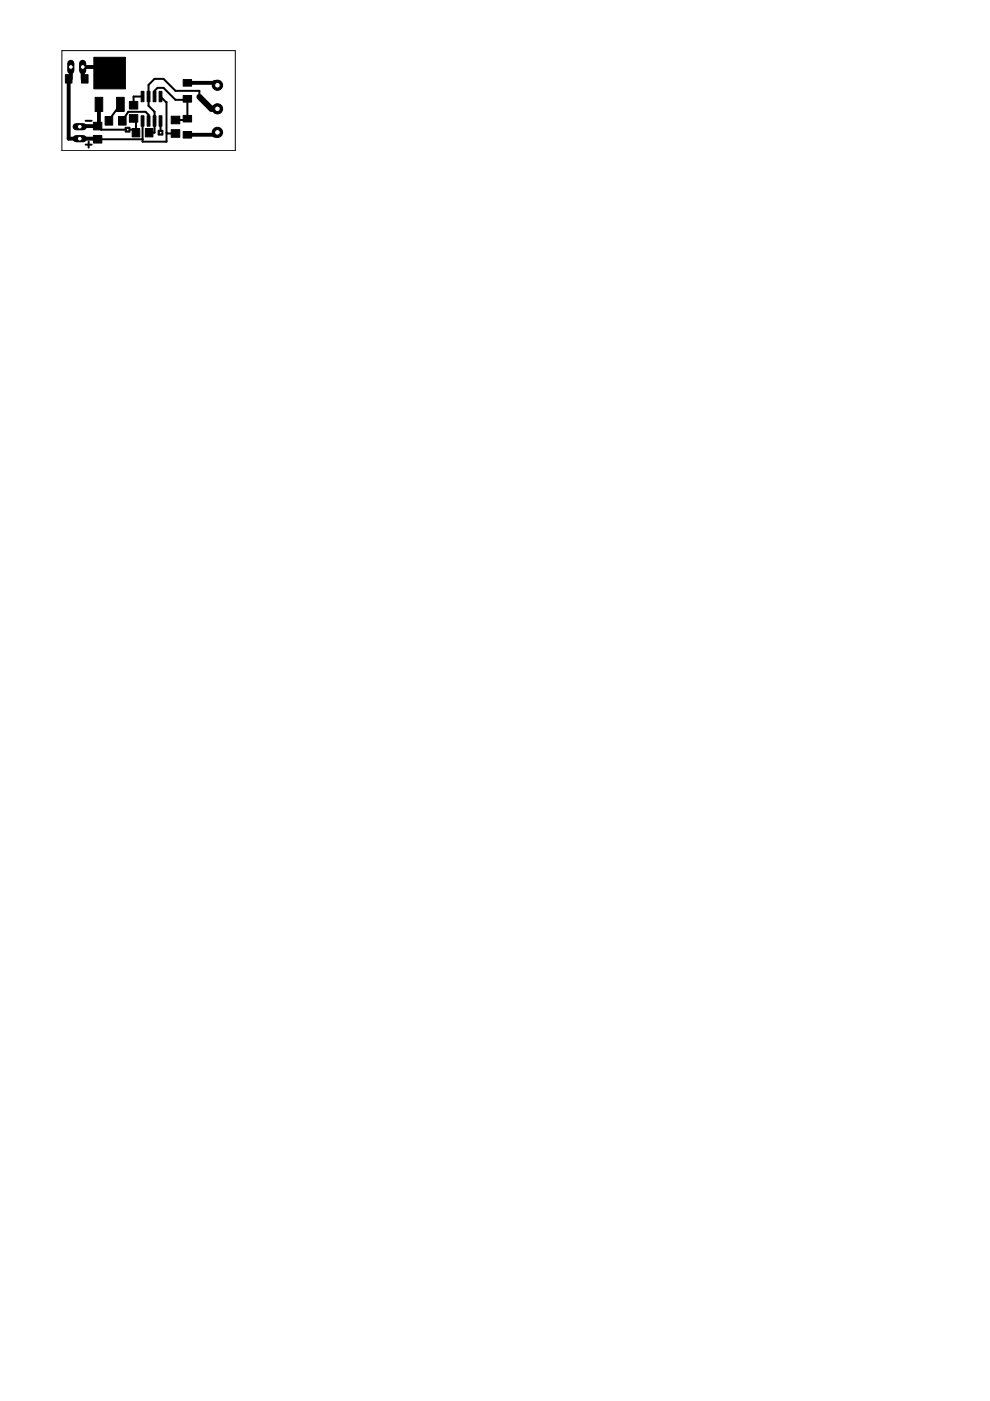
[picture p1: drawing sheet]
<svg xmlns="http://www.w3.org/2000/svg" width="210mm" height="297mm" viewBox="0 0 210 297" stroke-linecap="round" stroke-linejoin="round" font-family="sans-serif">
<g fill="#000" stroke="#000" stroke-width=".21">
<path d="M13.9 15.8h1.4v1.8h-1.4zM17.3 15.8h1.4v1.8h-1.4zM19.9 12.1h6.7v6.7h-6.7zM29.9 19.4h.6v2.2h-.6zM31.2 19.4h.6v2.2h-.6zM32.5 19.4h.6v2.2h-.6zM33.7 19.4h.6v2.2h-.6zM38.8 16.9h1.8v1.4h-1.8zM19.8 28.7h1.8v1.6h-1.8zM19.8 25.9h1.8v1.6h-1.8zM20.2 20.6h1.6v3h-1.6zM22.3 24.7h1.6v1.8h-1.6z"/>
<path d="M24.7 20.6h1.6v3h-1.6zM25.1 24.7h1.6v1.8h-1.6zM27.4 21.5h1.8v1.6h-1.8zM27.4 24.3h1.8v1.6h-1.8zM28 27.2h1.6v1.8h-1.6zM29.9 24.6h.6v2.2h-.6zM31.2 24.6h.6v2.2h-.6zM30.8 27.2h1.6v1.8h-1.6zM32.5 24.6h.6v2.2h-.6zM33.7 24.6h.6v2.2h-.6zM36.3 24.6h1.8v1.6h-1.8zM36.3 27.5h1.8v1.6h-1.8z"/>
<path d="M38.8 20.3h1.8v1.4h-1.8zM38.8 24.5h1.8v1.4h-1.8zM38.8 27.9h1.8v1.4h-1.8z"/>
</g>
<g fill="none" stroke="#000" stroke-width=".42">
<path d="M14.6 16.7h.4M17.5 16.7h.5M23.2 14.2v1.3M16.9 26.7v.2M18.2 25.6h1.2M18.2 30.7h1.2M18.8 30v1.3M20.7 29.4v.1h9.5M21 26.7h-.3l.8 .8h7.3M25.5 22.1l-2.4 3.5M25.9 25.6l1.3-1.9h3.7l.6 .6v1.4M28.3 25.1h.5v3"/>
<path d="M30.2 20.5h-1.9v1.8M32.8 20.5v-1.2l.6-.7h1.3l2.5 2.6h2.3l.2-.2M34 20.5l1.3 1.2v8.3h-5.1v-4.3M34 25.7v2.4M35.3 28.1l.2 .2h1.7M39.5 21h.2M39.7 21v4.2l-.2 .2h-2.3M42.3 20.5v-1.2h-5.1l-2.5-2.6h-1.9l-1.3 1.3v4.4l1.3 1.3v4.4h-1.2"/>
</g>
<path d="M45.6 17.6l.5 .5M42.3 20.5l2.5 2.6h1.3M46.1 28.1l-.5 .5" fill="none" stroke="#000" stroke-width="1.3"/>
<path d="M14.6 16.7v12.7h6.1M15 14.2v2.5M23.2 14.2h-5.7v2.5M39.7 17.6h5.9M16.9 26.7h3.8M21 22.1v4.6M39.7 28.6h5.9" fill="none" stroke="#000" stroke-width=".83"/>
<circle cx="46.1" cy="18.1" r="1.09" fill="#000" stroke="#000" stroke-width=".21"/>
<circle cx="46.1" cy="18.1" r=".59" fill="#fff" stroke="#000" stroke-width=".21"/>
<circle cx="46.1" cy="23.1" r="1.09" fill="#000" stroke="#000" stroke-width=".21"/>
<circle cx="46.1" cy="23.1" r=".59" fill="#fff" stroke="#000" stroke-width=".21"/>
<circle cx="46.1" cy="28.1" r="1.09" fill="#000" stroke="#000" stroke-width=".21"/>
<circle cx="46.1" cy="28.1" r=".59" fill="#fff" stroke="#000" stroke-width=".21"/>
<path d="M16.2 26.9h1.5" fill="none" stroke="#000" stroke-width="1.5"/>
<circle cx="16.9" cy="26.9" r=".51" fill="#fff" stroke="#000" stroke-width=".21"/>
<path d="M16.2 29.4h1.5" fill="none" stroke="#000" stroke-width="1.5"/>
<circle cx="16.9" cy="29.4" r=".51" fill="#fff" stroke="#000" stroke-width=".21"/>
<path d="M15 13.4v1.6" fill="none" stroke="#000" stroke-width="1.5"/>
<circle cx="15" cy="14.2" r=".51" fill="#fff" stroke="#000" stroke-width=".21"/>
<path d="M17.5 13.4v1.6" fill="none" stroke="#000" stroke-width="1.5"/>
<circle cx="17.5" cy="14.2" r=".51" fill="#fff" stroke="#000" stroke-width=".21"/>
<path d="M33.5 27.6h1v1h-1z" fill="#000" stroke="#000" stroke-width=".21"/>
<circle cx="34.1" cy="28.1" r=".3" fill="#fff" stroke="#000" stroke-width=".21"/>
<path d="M26.5 27h1.1v1h-1.1z" fill="#000" stroke="#000" stroke-width=".21"/>
<circle cx="27.1" cy="27.5" r=".3" fill="#fff" stroke="#000" stroke-width=".21"/>
<path d="M13.1 10.7h36.8v21.2h-36.8z" fill="none" stroke="#000" stroke-width=".21"/>
</svg>
